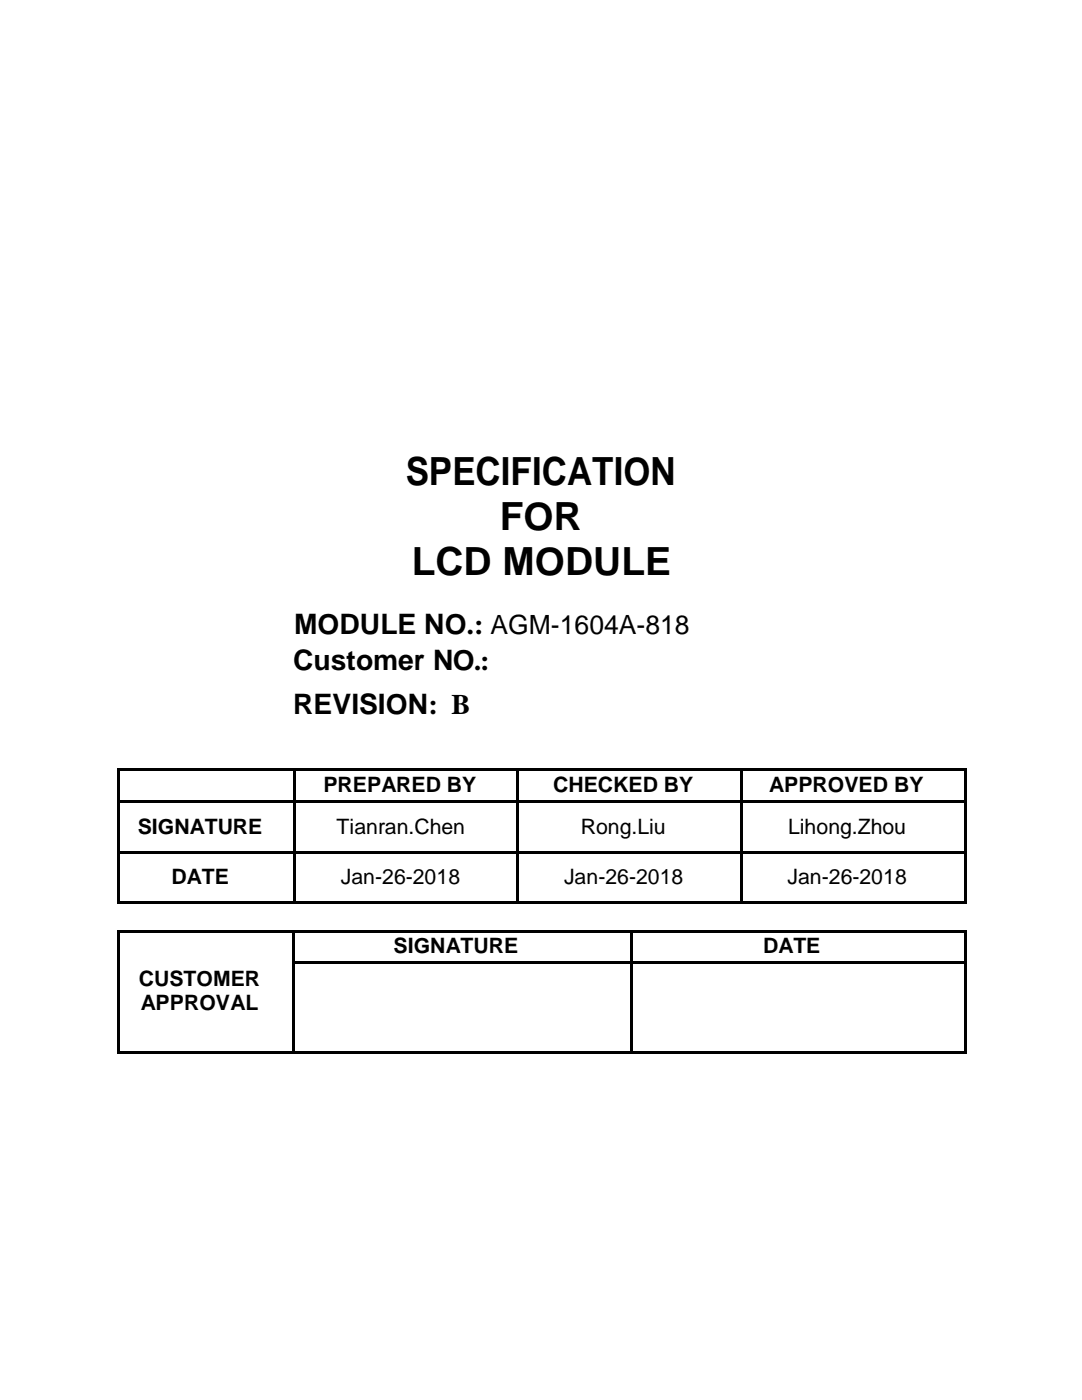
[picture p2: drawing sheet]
<svg xmlns="http://www.w3.org/2000/svg" width="216mm" height="279mm" viewBox="0 0 216 279" stroke-linecap="round" stroke-linejoin="round" font-family="sans-serif">
<defs><g id="words">
<g font-size="7.7">
<text x="81" y="96.9">SPECIFICATION</text>
<text x="99.8" y="105.8">FOR</text>
<text x="82.2" y="114.7">LCD MODULE</text>
</g>
<g font-size="5.6">
<text x="58.7" y="126.5">MODULE NO.: AGM-1604A-818</text>
<text x="58.5" y="133.8">Customer NO.:</text>
<text x="58.5" y="142.4">REVISION: B</text>
</g>
<g font-size="4.2">
<text x="64.5" y="158.1">PREPARED BY</text>
<text x="110.4" y="158.1">CHECKED BY</text>
<text x="153.5" y="158.1">APPROVED BY</text>
<text x="27.5" y="166.4">SIGNATURE</text>
<text x="67.1" y="166.5">Tianran.Chen</text>
<text x="115.9" y="166.5">Rong.Liu</text>
<text x="157.3" y="166.5">Lihong.Zhou</text>
<text x="34.2" y="176.4">DATE</text>
<text x="68" y="176.5">Jan-26-2018</text>
<text x="112.5" y="176.5">Jan-26-2018</text>
<text x="157.1" y="176.5">Jan-26-2018</text>
<text x="78.5" y="190.2">SIGNATURE</text>
<text x="152.3" y="190.2">DATE</text>
<text x="27.7" y="196.8">CUSTOMER</text>
<text x="28.1" y="201.7">APPROVAL</text>
</g>
</g></defs>
<g fill="#000">
<path d="M23.3 153.4h.5v.5h-.5z" fill-rule="evenodd"/>
<path d="M23.3 153.4h.5v.5h-.5z" fill-rule="evenodd"/>
<path d="M23.3 153.9h.5v5.8h-.5z" fill-rule="evenodd"/>
<path d="M23.8 153.4h34.8v.5h-34.8z" fill-rule="evenodd"/>
<path d="M58.6 153.9h.5z" fill-rule="evenodd"/>
<path d="M58.6 153.4h.5v.5h-.5z" fill-rule="evenodd"/>
<path d="M58.6 153.9h.5v5.8h-.5z" fill-rule="evenodd"/>
<path d="M59.1 153.4h44v.5h-44z" fill-rule="evenodd"/>
<path d="M103.1 153.9h.5z" fill-rule="evenodd"/>
<path d="M103.1 153.4h.5v.5h-.5z" fill-rule="evenodd"/>
<path d="M103.1 153.9h.5v5.8h-.5z" fill-rule="evenodd"/>
<path d="M103.6 153.4h44.1v.5h-44.1z" fill-rule="evenodd"/>
<path d="M147.7 153.9h.5z" fill-rule="evenodd"/>
<path d="M147.7 153.4h.5v.5h-.5z" fill-rule="evenodd"/>
<path d="M147.7 153.9h.5v5.8h-.5z" fill-rule="evenodd"/>
<path d="M148.2 153.4h44.1v.5h-44.1z" fill-rule="evenodd"/>
<path d="M192.3 153.4h.5v.5h-.5z" fill-rule="evenodd"/>
<path d="M192.3 153.4h.5v.5h-.5z" fill-rule="evenodd"/>
<path d="M192.3 153.9h.5v5.8h-.5z" fill-rule="evenodd"/>
<path d="M23.3 159.7h.5v.6h-.5z" fill-rule="evenodd"/>
<path d="M23.3 160.3h.5v9.5h-.5z" fill-rule="evenodd"/>
<path d="M23.3 169.8h.5v.5h-.5z" fill-rule="evenodd"/>
<path d="M23.3 170.3h.5v9.6h-.5z" fill-rule="evenodd"/>
<path d="M23.8 159.7h34.8v.5h-34.8z" fill-rule="evenodd"/>
<path d="M23.8 169.8h34.8v.5h-34.8z" fill-rule="evenodd"/>
<path d="M58.6 159.7h.5v.6h-.5z" fill-rule="evenodd"/>
<path d="M58.6 160.3h.5v9.5h-.5z" fill-rule="evenodd"/>
<path d="M58.6 169.8h.5v.5h-.5z" fill-rule="evenodd"/>
<path d="M58.6 170.3h.5v9.6h-.5z" fill-rule="evenodd"/>
<path d="M59.1 159.7h44v.5h-44z" fill-rule="evenodd"/>
<path d="M59.1 169.8h44v.5h-44z" fill-rule="evenodd"/>
<path d="M103.1 159.7h.5v.6h-.5z" fill-rule="evenodd"/>
<path d="M103.1 160.3h.5v9.5h-.5z" fill-rule="evenodd"/>
<path d="M103.1 169.8h.5v.5h-.5z" fill-rule="evenodd"/>
<path d="M103.1 170.3h.5v9.6h-.5z" fill-rule="evenodd"/>
<path d="M103.6 159.7h44.1v.5h-44.1z" fill-rule="evenodd"/>
<path d="M103.6 169.8h44.1v.5h-44.1z" fill-rule="evenodd"/>
<path d="M147.7 159.7h.5v.6h-.5z" fill-rule="evenodd"/>
<path d="M147.7 160.3h.5v9.5h-.5z" fill-rule="evenodd"/>
<path d="M147.7 169.8h.5v.5h-.5z" fill-rule="evenodd"/>
<path d="M147.7 170.3h.5v9.6h-.5z" fill-rule="evenodd"/>
<path d="M148.2 159.7h44.1v.5h-44.1z" fill-rule="evenodd"/>
<path d="M148.2 169.8h44.1v.5h-44.1z" fill-rule="evenodd"/>
<path d="M192.3 159.7h.5v.6h-.5z" fill-rule="evenodd"/>
<path d="M192.3 160.3h.5v9.5h-.5z" fill-rule="evenodd"/>
<path d="M192.3 169.8h.5v.5h-.5z" fill-rule="evenodd"/>
<path d="M192.3 170.3h.5v9.6h-.5z" fill-rule="evenodd"/>
<path d="M23.3 179.9h.5v.5h-.5z" fill-rule="evenodd"/>
<path d="M23.3 179.9h.5v.5h-.5z" fill-rule="evenodd"/>
<path d="M23.3 185.6h.5v.5h-.5z" fill-rule="evenodd"/>
<path d="M23.3 185.6h.5v.5h-.5z" fill-rule="evenodd"/>
<path d="M23.3 186.1h.5v5.7h-.5z" fill-rule="evenodd"/>
<path d="M23.3 191.8h.5v.6h-.5z" fill-rule="evenodd"/>
<path d="M23.8 179.9h34.8v.5h-34.8z" fill-rule="evenodd"/>
<path d="M23.8 185.6h34.5v.5h-34.5z" fill-rule="evenodd"/>
<path d="M58.3 186.1h.5z" fill-rule="evenodd"/>
<path d="M58.3 185.6h.5v.5h-.5z" fill-rule="evenodd"/>
<path d="M58.3 186.1h.5v5.7h-.5z" fill-rule="evenodd"/>
<path d="M58.3 191.8h.5v.6h-.5z" fill-rule="evenodd"/>
<path d="M58.6 179.9h.5v.5h-.5z" fill-rule="evenodd"/>
<path d="M58.8 185.6h67v.5h-67z" fill-rule="evenodd"/>
<path d="M58.8 191.8h67v.5h-67z" fill-rule="evenodd"/>
<path d="M59.1 179.9h44v.5h-44z" fill-rule="evenodd"/>
<path d="M103.1 179.9h.5v.5h-.5z" fill-rule="evenodd"/>
<path d="M103.6 179.9h44.1v.5h-44.1z" fill-rule="evenodd"/>
<path d="M125.8 186.1h.5z" fill-rule="evenodd"/>
<path d="M125.8 185.6h.5v.5h-.5z" fill-rule="evenodd"/>
<path d="M125.8 186.1h.5v5.7h-.5z" fill-rule="evenodd"/>
<path d="M125.8 191.8h.5v.6h-.5z" fill-rule="evenodd"/>
<path d="M126.3 185.6h66v.5h-66z" fill-rule="evenodd"/>
<path d="M126.3 191.8h66v.5h-66z" fill-rule="evenodd"/>
<path d="M147.7 179.9h.5v.5h-.5z" fill-rule="evenodd"/>
<path d="M148.2 179.9h44.1v.5h-44.1z" fill-rule="evenodd"/>
<path d="M192.3 179.9h.5v.5h-.5z" fill-rule="evenodd"/>
<path d="M192.3 179.9h.5v.5h-.5z" fill-rule="evenodd"/>
<path d="M192.3 185.6h.5v.5h-.5z" fill-rule="evenodd"/>
<path d="M192.3 185.6h.5v.5h-.5z" fill-rule="evenodd"/>
<path d="M192.3 186.1h.5v5.7h-.5z" fill-rule="evenodd"/>
<path d="M192.3 191.8h.5v.6h-.5z" fill-rule="evenodd"/>
<path d="M23.3 192.4h.5v17.5h-.5z" fill-rule="evenodd"/>
<path d="M23.3 209.9h.5v.5h-.5z" fill-rule="evenodd"/>
<path d="M23.3 209.9h.5v.5h-.5z" fill-rule="evenodd"/>
<path d="M23.8 209.9h34.5v.5h-34.5z" fill-rule="evenodd"/>
<path d="M58.3 192.4h.5v17.5h-.5z" fill-rule="evenodd"/>
<path d="M58.3 209.9h.5v.5h-.5z" fill-rule="evenodd"/>
<path d="M58.8 209.9h67v.5h-67z" fill-rule="evenodd"/>
<path d="M125.8 192.4h.5v17.5h-.5z" fill-rule="evenodd"/>
<path d="M125.8 209.9h.5v.5h-.5z" fill-rule="evenodd"/>
<path d="M126.3 209.9h66v.5h-66z" fill-rule="evenodd"/>
<path d="M192.3 192.4h.5v17.5h-.5z" fill-rule="evenodd"/>
<path d="M192.3 209.9h.5v.5h-.5z" fill-rule="evenodd"/>
<path d="M192.3 209.9h.5v.5h-.5z" fill-rule="evenodd"/>
</g>
<use href="#words"/>
</svg>
